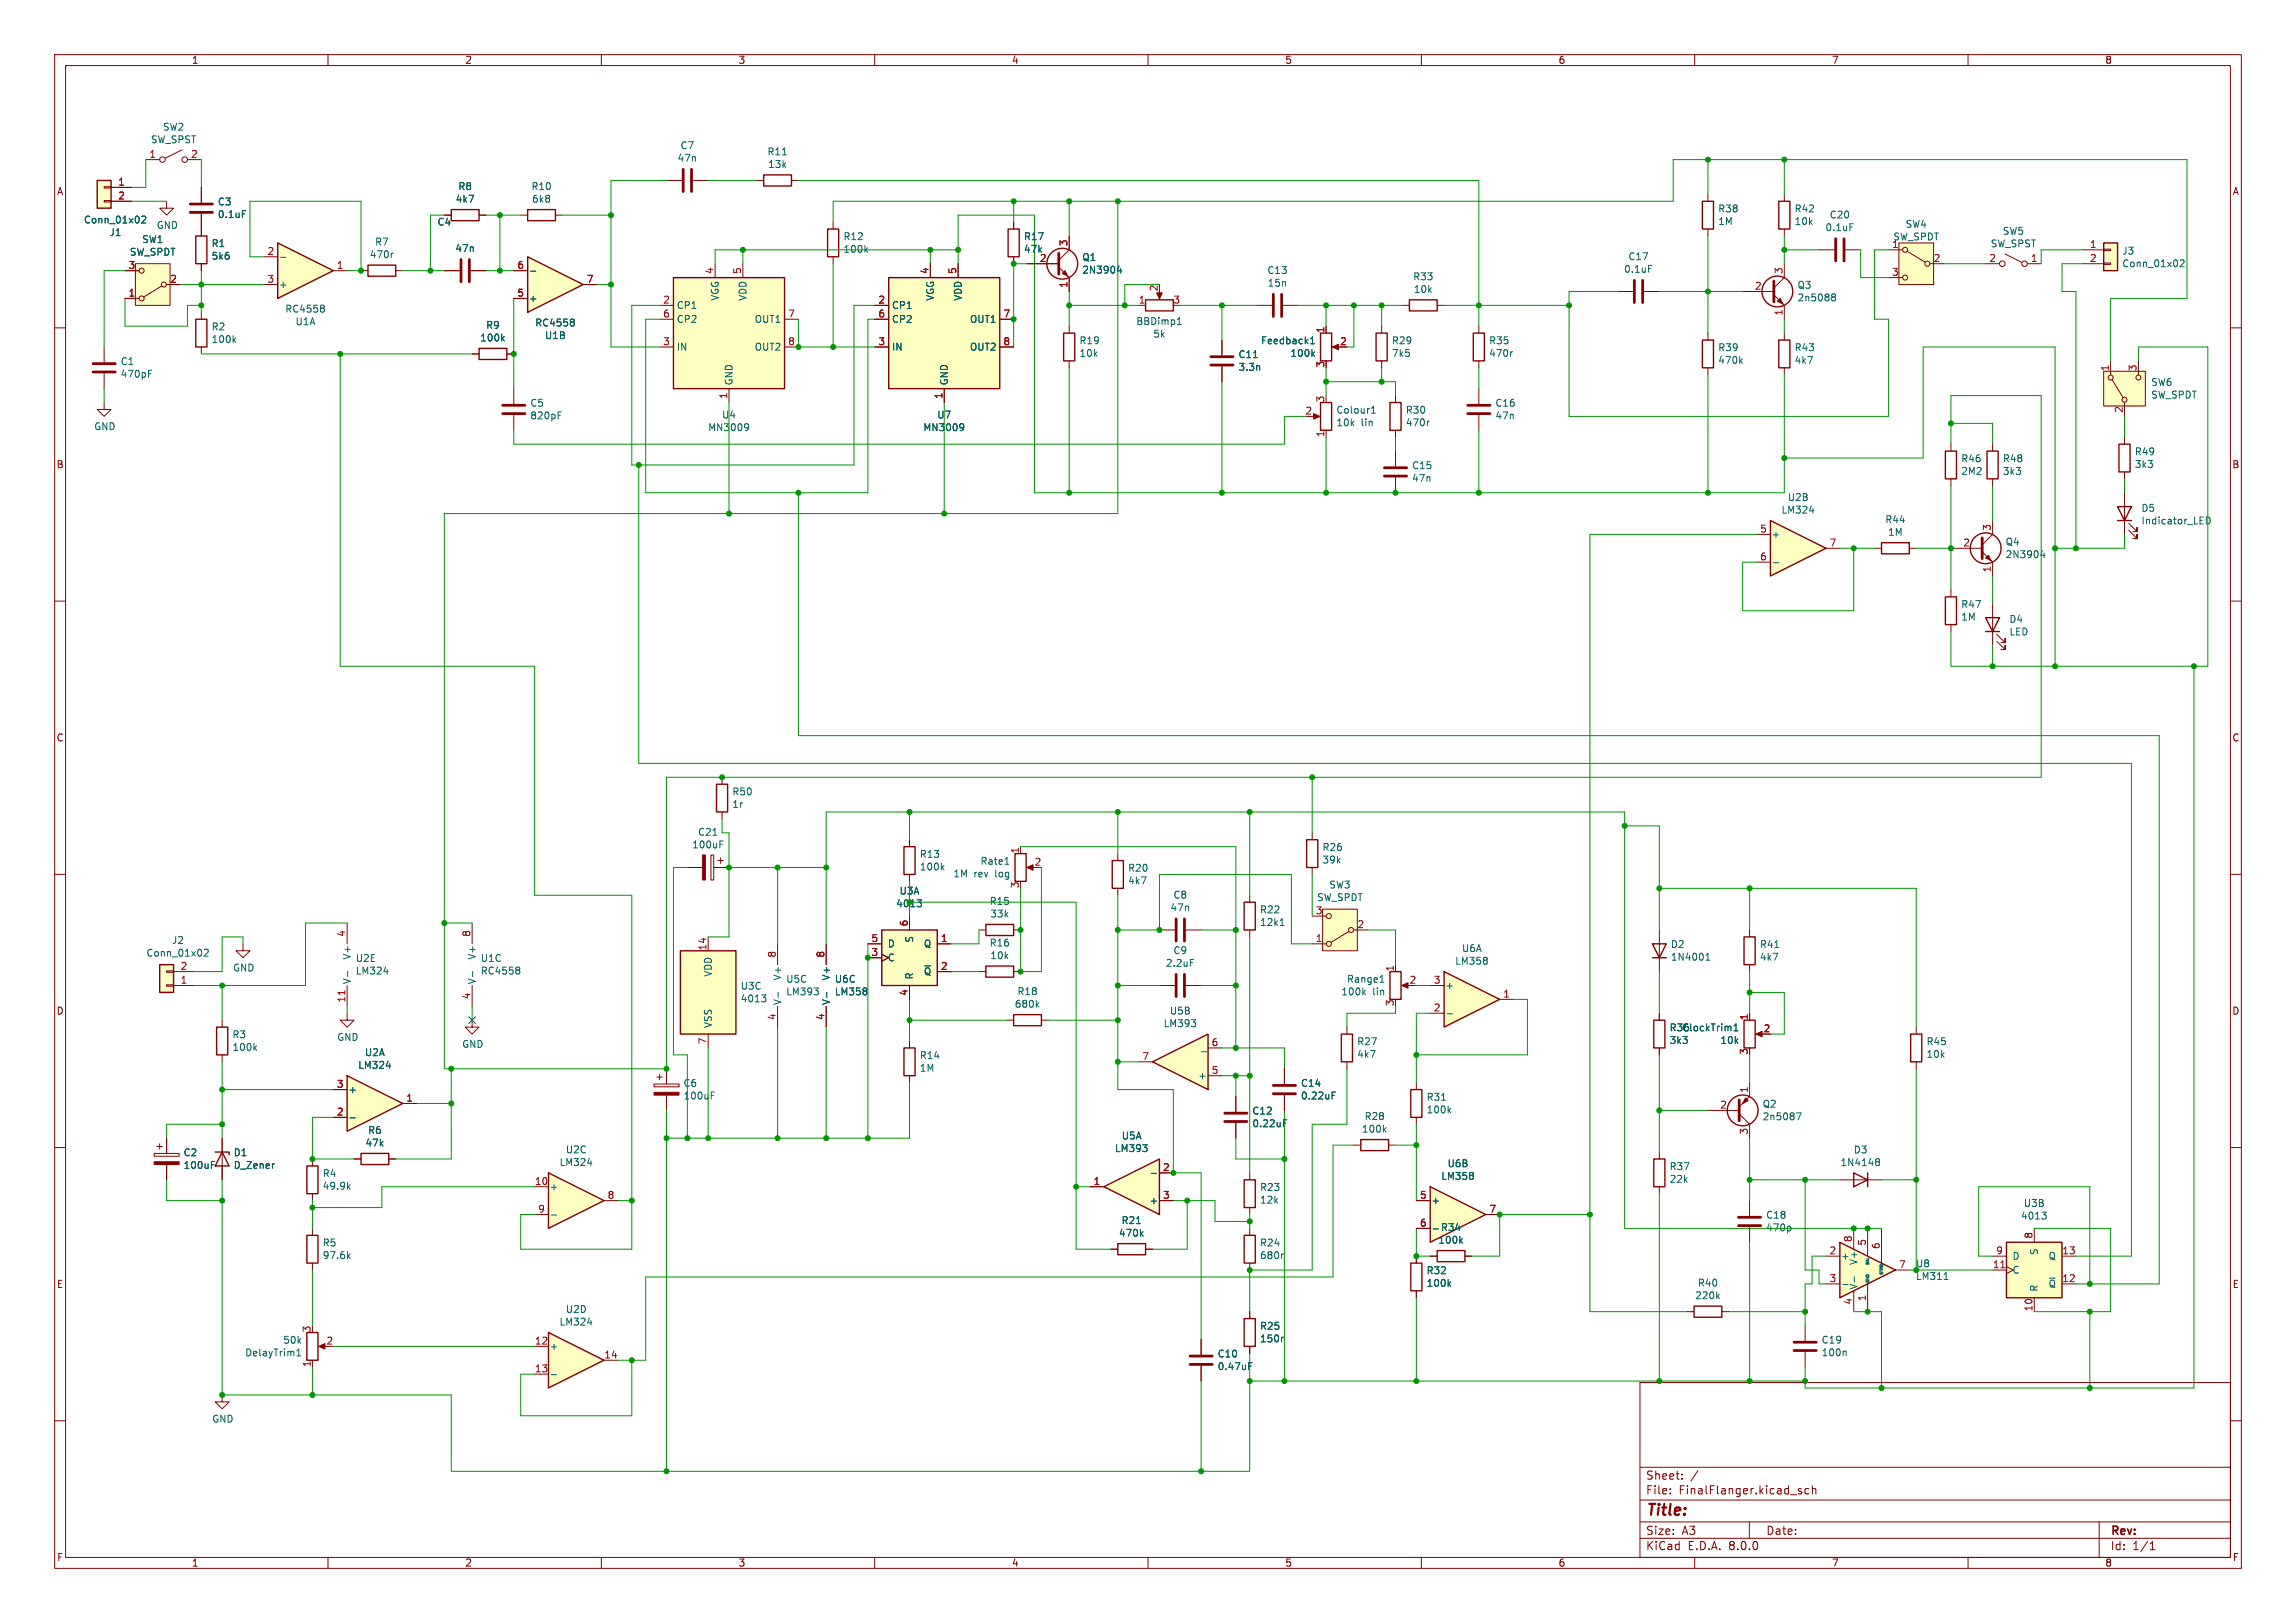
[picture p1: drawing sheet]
<svg xmlns="http://www.w3.org/2000/svg" width="420mm" height="297mm" viewBox="0 0 420 297" stroke-linecap="round" stroke-linejoin="round" font-family="sans-serif">
<defs><g id="words">
<text font-size="2.8" fill="#840000" x="301" y="277.9">Title:</text>
<g font-size="2.1" fill="#840000">
<text x="301" y="273.7">File:</text>
<text x="301" y="271">Sheet:</text>
<text x="307.1" y="273.7">FinalFlanger.kicad_sch</text>
<text x="301" y="281.1">Size:</text>
<text x="307.6" y="281.1">A3</text>
<text x="323" y="281.1">Date:</text>
<text x="386" y="281.3">Rev:</text>
<text x="301" y="283.9">KiCad</text>
<text x="308.7" y="283.9">E.D.A.</text>
<text x="316.3" y="283.9">8.0.0</text>
<text x="386" y="283.9">Id:</text>
<text x="390.1" y="283.9">1/1</text>
</g>
<g font-size="1.8" fill="#840000">
<text x="35" y="11.9">1</text>
<text x="85" y="11.9">2</text>
<text x="135" y="11.9">3</text>
<text x="185" y="11.9">4</text>
<text x="235" y="11.9">5</text>
<text x="285" y="11.9">6</text>
<text x="335" y="11.9">7</text>
<text x="385" y="11.9">8</text>
<text x="10.3" y="35.9">A</text>
<text x="408.3" y="35.9">A</text>
<text x="10.3" y="85.9">B</text>
<text x="408.2" y="85.9">B</text>
<text x="10.3" y="135.9">C</text>
<text x="408.2" y="135.9">C</text>
<text x="10.3" y="185.9">D</text>
<text x="408.2" y="185.9">D</text>
<text x="10.3" y="235.9">E</text>
<text x="408.3" y="235.9">E</text>
<text x="10.3" y="285.9">F</text>
<text x="35" y="286.9">1</text>
<text x="85" y="286.9">2</text>
<text x="135" y="286.9">3</text>
<text x="185" y="286.9">4</text>
<text x="235" y="286.9">5</text>
<text x="285" y="286.9">6</text>
<text x="335" y="286.9">7</text>
<text x="385" y="286.9">8</text>
<text x="408.3" y="285.9">F</text>
</g>
<g font-size="1.8" fill="#a90000">
<text x="27.2" y="29">1</text>
<text x="34.9" y="29">2</text>
<text x="21.5" y="34">1</text>
<text x="21.5" y="36.6">2</text>
<text x="48.8" y="46.7">2</text>
<text x="195.3" y="45.2" transform="rotate(-90 195.3 45.2)">3</text>
<text x="382.2" y="45.5">1</text>
<text x="23.4" y="49.3">3</text>
<text x="31" y="51.8">2</text>
<text x="48.8" y="51.8">3</text>
<text x="61.5" y="49.3">1</text>
<text x="94.5" y="49.3">6</text>
<text x="107.2" y="51.8">7</text>
<text x="130.6" y="50.2" transform="rotate(-90 130.6 50.2)">4</text>
<text x="135.6" y="50.2" transform="rotate(-90 135.6 50.2)">5</text>
<text x="169.9" y="50.2" transform="rotate(-90 169.9 50.2)">4</text>
<text x="175" y="50.2" transform="rotate(-90 175 50.2)">5</text>
<text x="190.1" y="48">2</text>
<text x="195.3" y="52.8" transform="rotate(-90 195.3 52.8)">1</text>
<text x="211.8" y="53.4" transform="rotate(-90 211.8 53.4)">2</text>
<text x="320.9" y="53.1">2</text>
<text x="326.1" y="50.2" transform="rotate(-90 326.1 50.2)">3</text>
<text x="346" y="50.5">3</text>
<text x="353.6" y="48">2</text>
<text x="363.8" y="48">2</text>
<text x="371.4" y="48">1</text>
<text x="382.2" y="48">2</text>
<text x="23.4" y="54.4">1</text>
<text x="94.5" y="54.4">5</text>
<text x="121.2" y="55.6">2</text>
<text x="121.2" y="58.2">6</text>
<text x="144.1" y="58.2">7</text>
<text x="160.6" y="55.6">2</text>
<text x="160.6" y="58.2">6</text>
<text x="183.4" y="58.2">7</text>
<text x="208.2" y="55.6">1</text>
<text x="214.6" y="55.6">3</text>
<text x="326.1" y="57.9" transform="rotate(-90 326.1 57.9)">1</text>
<text x="121.2" y="63.2">3</text>
<text x="144.1" y="63.2">8</text>
<text x="160.6" y="63.2">3</text>
<text x="183.4" y="63.2">8</text>
<text x="242.3" y="61" transform="rotate(-90 242.3 61)">1</text>
<text x="245" y="63.2">2</text>
<text x="242.3" y="67.4" transform="rotate(-90 242.3 67.4)">3</text>
<text x="385.8" y="68" transform="rotate(-90 385.8 68)">1</text>
<text x="390.9" y="68" transform="rotate(-90 390.9 68)">3</text>
<text x="133.1" y="73.1" transform="rotate(-90 133.1 73.1)">1</text>
<text x="172.5" y="73.1" transform="rotate(-90 172.5 73.1)">1</text>
<text x="238.7" y="75.9">2</text>
<text x="242.3" y="73.7" transform="rotate(-90 242.3 73.7)">3</text>
<text x="388.4" y="75.6" transform="rotate(-90 388.4 75.6)">2</text>
<text x="242.3" y="80.1" transform="rotate(-90 242.3 80.1)">1</text>
<text x="321.9" y="97.5">5</text>
<text x="334.6" y="100.1">7</text>
<text x="359" y="100.1">2</text>
<text x="364.2" y="97.2" transform="rotate(-90 364.2 97.2)">3</text>
<text x="321.9" y="102.6">6</text>
<text x="364.2" y="104.8" transform="rotate(-90 364.2 104.8)">1</text>
<text x="186.4" y="156.3" transform="rotate(-90 186.4 156.3)">1</text>
<text x="189.2" y="158.5">2</text>
<text x="186.4" y="162.6" transform="rotate(-90 186.4 162.6)">3</text>
<text x="240.6" y="167.4">3</text>
<text x="63.2" y="171.5" transform="rotate(-90 63.2 171.5)">4</text>
<text x="86.1" y="171.5" transform="rotate(-90 86.1 171.5)">8</text>
<text x="159.3" y="172.5">5</text>
<text x="166.1" y="169.6" transform="rotate(-90 166.1 169.6)">6</text>
<text x="172" y="172.5">1</text>
<text x="240.6" y="172.5">1</text>
<text x="248.2" y="169.9">2</text>
<text x="32.9" y="177.5">2</text>
<text x="129.3" y="174" transform="rotate(-90 129.3 174)">14</text>
<text x="142" y="175.3" transform="rotate(-90 142 175.3)">8</text>
<text x="150.9" y="175.3" transform="rotate(-90 150.9 175.3)">8</text>
<text x="159.3" y="175">3</text>
<text x="172" y="177.5">2</text>
<text x="255" y="177.9" transform="rotate(-90 255 177.9)">1</text>
<text x="32.9" y="180.1">1</text>
<text x="63.2" y="183.6" transform="rotate(-90 63.2 183.6)">11</text>
<text x="86.1" y="183" transform="rotate(-90 86.1 183)">4</text>
<text x="166.1" y="182.3" transform="rotate(-90 166.1 182.3)">4</text>
<text x="255" y="184.2" transform="rotate(-90 255 184.2)">3</text>
<text x="257.7" y="180.1">2</text>
<text x="262.2" y="185.2">2</text>
<text x="262.2" y="180.1">3</text>
<text x="274.9" y="182.6">1</text>
<text x="129.3" y="191.2" transform="rotate(-90 129.3 191.2)">7</text>
<text x="142" y="186.8" transform="rotate(-90 142 186.8)">4</text>
<text x="150.9" y="186.8" transform="rotate(-90 150.9 186.8)">4</text>
<text x="221.5" y="191.5">6</text>
<text x="319.8" y="186.8" transform="rotate(-90 319.8 186.8)">1</text>
<text x="322.5" y="189">2</text>
<text x="208.8" y="194.1">7</text>
<text x="221.5" y="196.6">5</text>
<text x="319.8" y="193.1" transform="rotate(-90 319.8 193.1)">3</text>
<text x="61.5" y="199.1">3</text>
<text x="74.2" y="201.7">1</text>
<text x="314.6" y="202.9">2</text>
<text x="319.8" y="200.1" transform="rotate(-90 319.8 200.1)">1</text>
<text x="61.5" y="204.2">2</text>
<text x="319.8" y="207.7" transform="rotate(-90 319.8 207.7)">3</text>
<text x="212.7" y="214.4">2</text>
<text x="97.7" y="216.9">10</text>
<text x="98.4" y="222">9</text>
<text x="111.1" y="219.5">8</text>
<text x="200" y="216.9">1</text>
<text x="212.7" y="219.5">3</text>
<text x="259.6" y="219.5">5</text>
<text x="272.3" y="222">7</text>
<text x="259.6" y="224.5">6</text>
<text x="338.8" y="227.4" transform="rotate(-90 338.8 227.4)">8</text>
<text x="371.9" y="226.8" transform="rotate(-90 371.9 226.8)">8</text>
<text x="334.6" y="229.6">2</text>
<text x="341.4" y="228" transform="rotate(-90 341.4 228)">5</text>
<text x="343.9" y="228.7" transform="rotate(-90 343.9 228.7)">6</text>
<text x="347.3" y="232.2">7</text>
<text x="364.4" y="232.2">11</text>
<text x="365.1" y="229.6">9</text>
<text x="377.1" y="229.6">13</text>
<text x="334.6" y="234.7">3</text>
<text x="338.8" y="238.8" transform="rotate(-90 338.8 238.8)">4</text>
<text x="341.4" y="238.2" transform="rotate(-90 341.4 238.2)">1</text>
<text x="377.1" y="234.7">12</text>
<text x="56.9" y="243.9" transform="rotate(-90 56.9 243.9)">3</text>
<text x="371.9" y="240.1" transform="rotate(-90 371.9 240.1)">10</text>
<text x="56.9" y="250.3" transform="rotate(-90 56.9 250.3)">1</text>
<text x="59.6" y="246.1">2</text>
<text x="97.7" y="246.1">12</text>
<text x="97.7" y="251.2">13</text>
<text x="110.4" y="248.7">14</text>
</g>
<g font-size="1.8" fill="#006464">
<text x="27.5" y="26.4">SW_SPST</text>
<text x="29.7" y="24.1">SW2</text>
<text x="123.8" y="29.8">47n</text>
<text x="124.4" y="27.5">C7</text>
<text x="140.3" y="28.6">R11</text>
<text x="83.7" y="35">R8</text>
<text x="97.1" y="35">R10</text>
<text x="140.4" y="30.9">13k</text>
<text x="15.3" y="41.1">Conn_01x02</text>
<text x="39.8" y="37.8">C3</text>
<text x="39.8" y="40.1">0.1uF</text>
<text x="79.9" y="41.5">C4</text>
<text x="83.3" y="37.3">4k7</text>
<text x="97.2" y="37.3">6k8</text>
<text x="314.2" y="39.1">R38</text>
<text x="314.2" y="41.4">1M</text>
<text x="328.2" y="39.1">R42</text>
<text x="328.2" y="41.4">10k</text>
<text x="334.6" y="40.2">C20</text>
<text x="348.5" y="41.9">SW4</text>
<text x="19.9" y="43.4">J1</text>
<text x="23.7" y="47">SW_SPDT</text>
<text x="25.9" y="44.7">SW1</text>
<text x="28.6" y="42.1">GND</text>
<text x="38.6" y="45.4">R1</text>
<text x="38.6" y="47.7">5k6</text>
<text x="67.5" y="47.4">470r</text>
<text x="68.5" y="45.1">R7</text>
<text x="83.2" y="46.3">47n</text>
<text x="154.2" y="44.1">R12</text>
<text x="154.2" y="46.5">100k</text>
<text x="187.2" y="46.5">47k</text>
<text x="187.2" y="44.1">R17</text>
<text x="197.9" y="48">Q1</text>
<text x="297.8" y="47.8">C17</text>
<text x="333.8" y="42.5">0.1uF</text>
<text x="346" y="45.5">1</text>
<text x="346.2" y="44.2">SW_SPDT</text>
<text x="364.1" y="45.5">SW_SPST</text>
<text x="366.3" y="43.2">SW5</text>
<text x="388.1" y="46.8">J3</text>
<text x="50.9" y="52.9">+</text>
<text x="197.9" y="50.3">2N3904</text>
<text x="231.7" y="50.3">C13</text>
<text x="231.8" y="52.7">15n</text>
<text x="258.4" y="51.5">R33</text>
<text x="258.5" y="53.8">10k</text>
<text x="297" y="50.1">0.1uF</text>
<text x="328.7" y="53">Q3</text>
<text x="388.1" y="49.1">Conn_01x02</text>
<text x="52.1" y="57.4">RC4558</text>
<text x="54" y="59.7">U1A</text>
<text x="96.6" y="55.5">+</text>
<text x="97.8" y="59.9">RC4558</text>
<text x="123.7" y="56.7">CP1</text>
<text x="123.7" y="59.3">CP2</text>
<text x="131.7" y="55.1" transform="rotate(-90 131.7 55.1)">VGG</text>
<text x="136.8" y="55.1" transform="rotate(-90 136.8 55.1)">VDD</text>
<text x="138" y="59.3">OUT1</text>
<text x="163.1" y="56.7">CP1</text>
<text x="163.1" y="59.3">CP2</text>
<text x="171" y="55.1" transform="rotate(-90 171 55.1)">VGG</text>
<text x="176.1" y="55.1" transform="rotate(-90 176.1 55.1)">VDD</text>
<text x="177.3" y="59.3">OUT1</text>
<text x="207.8" y="59.7">BBDimp1</text>
<text x="328.7" y="55.3">2n5088</text>
<text x="38.6" y="60.7">R2</text>
<text x="38.6" y="63">100k</text>
<text x="87.7" y="62.7">100k</text>
<text x="88.8" y="60.4">R9</text>
<text x="99.6" y="62.3">U1B</text>
<text x="123.7" y="64.4">IN</text>
<text x="138" y="64.4">OUT2</text>
<text x="163.1" y="64.4">IN</text>
<text x="177.3" y="64.4">OUT2</text>
<text x="197.4" y="65.5">10k</text>
<text x="197.4" y="63.2">R19</text>
<text x="210.9" y="62">5k</text>
<text x="226.5" y="65.7">C11</text>
<text x="230.6" y="63.2">Feedback1</text>
<text x="235.9" y="65.5">100k</text>
<text x="254.5" y="63.2">R29</text>
<text x="254.5" y="65.5">7k5</text>
<text x="272.3" y="63.2">R35</text>
<text x="272.3" y="65.5">470r</text>
<text x="314.2" y="64.5">R39</text>
<text x="328.2" y="64.5">R43</text>
<text x="22" y="67">C1</text>
<text x="22" y="69.3">470pF</text>
<text x="134.2" y="70.6" transform="rotate(-90 134.2 70.6)">GND</text>
<text x="173.6" y="70.6" transform="rotate(-90 173.6 70.6)">GND</text>
<text x="226.5" y="68">3.3n</text>
<text x="314.2" y="66.8">470k</text>
<text x="328.2" y="66.8">4k7</text>
<text x="393.4" y="70.8">SW6</text>
<text x="96.9" y="74.6">C5</text>
<text x="96.9" y="76.9">820pF</text>
<text x="132" y="76.8">U4</text>
<text x="171.3" y="76.8">U7</text>
<text x="244.4" y="75.9">Colour1</text>
<text x="257.1" y="75.9">R30</text>
<text x="273.4" y="74.6">C16</text>
<text x="273.4" y="76.9">47n</text>
<text x="393.4" y="73.1">SW_SPDT</text>
<text x="17.1" y="78.9">GND</text>
<text x="129.4" y="79.1">MN3009</text>
<text x="168.8" y="79.1">MN3009</text>
<text x="244.4" y="78.2">10k</text>
<text x="249" y="78.2">lin</text>
<text x="257.1" y="78.2">470r</text>
<text x="390.4" y="83.5">R49</text>
<text x="258.2" y="86.1">C15</text>
<text x="258.2" y="88.4">47n</text>
<text x="358.7" y="84.8">R46</text>
<text x="358.7" y="87.1">2M2</text>
<text x="366.3" y="84.8">R48</text>
<text x="366.3" y="87.1">3k3</text>
<text x="390.4" y="85.8">3k3</text>
<text x="325.8" y="94.2">LM324</text>
<text x="326.9" y="91.9">U2B</text>
<text x="344.8" y="95.9">R44</text>
<text x="391.6" y="93.9">D5</text>
<text x="324" y="98.7">+</text>
<text x="345.3" y="98.2">1M</text>
<text x="366.8" y="100">Q4</text>
<text x="391.6" y="96.2">Indicator_LED</text>
<text x="366.8" y="102.3">2N3904</text>
<text x="358.7" y="111.5">R47</text>
<text x="358.7" y="113.8">1M</text>
<text x="367.5" y="114.2">D4</text>
<text x="367.5" y="116.5">LED</text>
<text x="133.9" y="148.1">1r</text>
<text x="133.9" y="145.7">R50</text>
<text x="126.5" y="155.4">100uF</text>
<text x="127.6" y="153.1">C21</text>
<text x="241.8" y="155.9">R26</text>
<text x="168.2" y="157.2">R13</text>
<text x="168.2" y="159.5">100k</text>
<text x="174.3" y="160.8">1M</text>
<text x="178.1" y="160.8">rev</text>
<text x="179.3" y="158.4">Rate1</text>
<text x="182.1" y="160.8">log</text>
<text x="206.3" y="159.7">R20</text>
<text x="241.8" y="158.2">39k</text>
<text x="164.5" y="163.9">U3A</text>
<text x="180.9" y="165.8">R15</text>
<text x="206.3" y="162">4k7</text>
<text x="214" y="167">47n</text>
<text x="214.6" y="164.6">C8</text>
<text x="230.4" y="167.3">R22</text>
<text x="240.8" y="165.1">SW_SPDT</text>
<text x="243.1" y="162.8">SW3</text>
<text x="31.4" y="172.9">J2</text>
<text x="162.3" y="173.6">D</text>
<text x="167.2" y="172.6" transform="rotate(-90 167.2 172.6)">S</text>
<text x="168.9" y="173.6">Q</text>
<text x="180.9" y="173.4">R16</text>
<text x="181.1" y="168.1">33k</text>
<text x="230.4" y="169.6">12k1</text>
<text x="305.5" y="173.7">D2</text>
<text x="321.8" y="173.7">R41</text>
<text x="26.7" y="175.3">Conn_01x02</text>
<text x="42.5" y="178">GND</text>
<text x="64.4" y="175.7" transform="rotate(-90 64.4 175.7)">V+</text>
<text x="65" y="176.2">U2E</text>
<text x="65" y="178.5">LM324</text>
<text x="87.2" y="175.7" transform="rotate(-90 87.2 175.7)">V+</text>
<text x="87.8" y="176.2">U1C</text>
<text x="87.8" y="178.5">RC4558</text>
<text x="130.4" y="178.8" transform="rotate(-90 130.4 178.8)">VDD</text>
<text x="143.1" y="179.5" transform="rotate(-90 143.1 179.5)">V+</text>
<text x="152" y="179.5" transform="rotate(-90 152 179.5)">V+</text>
<text x="162.3" y="176.1">C</text>
<text x="167.2" y="179.3" transform="rotate(-90 167.2 179.3)">R</text>
<text x="168.9" y="178.7">~{Q}</text>
<text x="181.1" y="175.7">10k</text>
<text x="213.2" y="177.1">2.2uF</text>
<text x="214.6" y="174.8">C9</text>
<text x="266.1" y="176.7">LM358</text>
<text x="267.3" y="174.4">U6A</text>
<text x="305.5" y="176">1N4001</text>
<text x="321.8" y="176">4k7</text>
<text x="64.4" y="180.2" transform="rotate(-90 64.4 180.2)">V-</text>
<text x="87.2" y="180.2" transform="rotate(-90 87.2 180.2)">V-</text>
<text x="135.4" y="181.3">U3C</text>
<text x="135.4" y="183.6">4013</text>
<text x="143.1" y="184" transform="rotate(-90 143.1 184)">V-</text>
<text x="143.7" y="180">U5C</text>
<text x="143.7" y="182.3">LM393</text>
<text x="152" y="184" transform="rotate(-90 152 184)">V-</text>
<text x="152.6" y="180">U6C</text>
<text x="152.6" y="182.3">LM358</text>
<text x="185.5" y="184.6">680k</text>
<text x="186" y="182.3">R18</text>
<text x="213.9" y="185.9">U5B</text>
<text x="245.3" y="182.3">100k</text>
<text x="246.3" y="180">Range1</text>
<text x="251.1" y="182.3">lin</text>
<text x="264.3" y="181.2">+</text>
<text x="42.4" y="190.2">R3</text>
<text x="61.6" y="190.7">GND</text>
<text x="84.5" y="191.9">GND</text>
<text x="130.4" y="188.2" transform="rotate(-90 130.4 188.2)">VSS</text>
<text x="212.7" y="188.2">LM393</text>
<text x="248.2" y="191.5">R27</text>
<text x="305.3" y="188.9">R36</text>
<text x="305.3" y="191.2">3k3</text>
<text x="307.6" y="188.9">ClockTrim1</text>
<text x="314.6" y="191.2">10k</text>
<text x="352.3" y="191.5">R45</text>
<text x="42.4" y="192.5">100k</text>
<text x="65.4" y="195.8">LM324</text>
<text x="66.7" y="193.5">U2A</text>
<text x="168.2" y="196.3">1M</text>
<text x="168.2" y="194">R14</text>
<text x="219.1" y="197.7">+</text>
<text x="219.7" y="192.6">_</text>
<text x="248.2" y="193.8">4k7</text>
<text x="352.3" y="193.8">10k</text>
<text x="63.6" y="200.3">+</text>
<text x="124.9" y="199.1">C6</text>
<text x="124.9" y="201.4">100uF</text>
<text x="237.9" y="201.4">0.22uF</text>
<text x="237.9" y="199.1">C14</text>
<text x="260.9" y="201.6">R31</text>
<text x="260.9" y="203.9">100k</text>
<text x="322.3" y="202.9">Q2</text>
<text x="67.2" y="207.7">R6</text>
<text x="205.1" y="208.7">U5A</text>
<text x="229" y="206.5">0.22uF</text>
<text x="229" y="204.2">C12</text>
<text x="249" y="207.5">100k</text>
<text x="249.5" y="205.2">R28</text>
<text x="322.3" y="205.2">2n5087</text>
<text x="33.5" y="211.8">C2</text>
<text x="33.5" y="214.1">100uF</text>
<text x="42.7" y="211.8">D1</text>
<text x="42.7" y="214.1">D_Zener</text>
<text x="58.9" y="215.6">R4</text>
<text x="66.8" y="210">47k</text>
<text x="102.3" y="213.6">LM324</text>
<text x="103.4" y="211.3">U2C</text>
<text x="203.9" y="211">LM393</text>
<text x="264.7" y="213.8">U6B</text>
<text x="305.3" y="214.3">R37</text>
<text x="336.6" y="213.6">1N4148</text>
<text x="339" y="211.3">D3</text>
<text x="58.9" y="217.9">49.9k</text>
<text x="100.5" y="218">+</text>
<text x="210.2" y="220.6">+</text>
<text x="230.4" y="220.4">12k</text>
<text x="230.4" y="218.1">R23</text>
<text x="261.7" y="220.6">+</text>
<text x="263.5" y="216.1">LM358</text>
<text x="305.3" y="216.6">22k</text>
<text x="370.1" y="221.1">U3B</text>
<text x="204.6" y="226.5">470k</text>
<text x="205.1" y="224.2">R21</text>
<text x="261.7" y="225.7">- R34</text>
<text x="263" y="227.8">100k</text>
<text x="323" y="223.2">C18</text>
<text x="323" y="225.5">470p</text>
<text x="369.6" y="223.4">4013</text>
<text x="58.9" y="228.3">R5</text>
<text x="58.9" y="230.6">97.6k</text>
<text x="230.4" y="230.6">680r</text>
<text x="230.4" y="228.3">R24</text>
<text x="260.9" y="233.4">R32</text>
<text x="336.7" y="230.7">+</text>
<text x="340" y="231.6" transform="rotate(-90 340 231.6)">V+</text>
<text x="350.4" y="232.1">U8</text>
<text x="368" y="233.3">C</text>
<text x="368" y="230.7">D</text>
<text x="373" y="229.8" transform="rotate(-90 373 229.8)">S</text>
<text x="374.6" y="230.7">Q</text>
<text x="260.9" y="235.7">100k</text>
<text x="310" y="237.9">220k</text>
<text x="310.5" y="235.6">R40</text>
<text x="340" y="236.1" transform="rotate(-90 340 236.1)">V-</text>
<text x="350.4" y="234.4">LM311</text>
<text x="373" y="236.5" transform="rotate(-90 373 236.5)">R</text>
<text x="374.6" y="235.8">~{Q}</text>
<text x="102.3" y="242.8">LM324</text>
<text x="103.4" y="240.5">U2D</text>
<text x="230.4" y="245.8">150r</text>
<text x="230.4" y="243.5">R25</text>
<text x="44.8" y="248.4">DelayTrim1</text>
<text x="51.7" y="246.1">50k</text>
<text x="100.5" y="247.2">+</text>
<text x="222.6" y="250.9">0.47uF</text>
<text x="222.6" y="248.6">C10</text>
<text x="333.1" y="246.1">C19</text>
<text x="333.1" y="248.4">100n</text>
<text x="38.7" y="260.5">GND</text>
</g>
<text font-size="1.8" fill="#009600" x="163.8" y="166.2">4013</text>
<g font-size=".7" fill="#006464">
<text x="342.1" y="231.7" transform="rotate(-90 342.1 231.7)">BAL</text>
<text x="344.7" y="233.5" transform="rotate(-90 344.7 233.5)">STRB</text>
<text x="342.1" y="234.8" transform="rotate(-90 342.1 234.8)">GND</text>
</g>
</g></defs>
<g fill="none" stroke="#840000" stroke-width=".18">
<path d="M10 10h400v277h-400zM12 12h396v273h-396zM60 10v2M110 10v2M160 10v2M210 10v2M260 10v2M310 10v2M360 10v2M10 60h2M408 60h2M364.5 95.3v2.5l-1.9 1.9"/>
<path d="M10 110h2M356.9 100.3h5.7M362.6 101l1.9 1.9v2.5M408 110h2M10 160h2M408 160h2M10 210h2M408 210h2M10 260h2M300 253h108v32h-108zM408 260h2M300 278.5h108"/>
<path d="M300 274.5h108M300 268.5h108M305.5 273.2v.2M305.5 272.5v.1M307.7 270.5v.2M307.7 269.8v.1M310.6 269.1l-1.3 1.9M320 278.5v3M329 272.8l.4 .1 .2 .2-.1 .2-.4 .1M329 272.5h.5M330.9 272.5l-.5-.1-.2 .3v.4l.1 .2h.6M331.5 272.5l.2-.1 .4 .1 .1 .9"/>
<path d="M331.5 271.9v1.5M384 278.5v6.5M60 285v2M110 285v2M160 285v2M210 285v2M260 285v2M300 281.5h108M310 285v2M360 285v2M393.3 283.6h.9M393.3 282.5l.4-.4v1.5"/>
</g>
<path d="M362.6 98.4v3.8" fill="none" stroke="#840000" stroke-width=".51"/>
<path d="M363.2 102.1l.5-.5 .5 1z" fill="#840000" stroke="#840000" stroke-width=".18"/>
<circle cx="363.2" cy="100.3" r="2.82" fill="none" stroke="#840000" stroke-width=".25"/>
<path d="M373.6 100.7l-.3 .9h.8M373.9 101.2v.9" fill="none" stroke="#006464" stroke-width=".18"/>
<path d="M100.3 243.8l10.2 5.1-10.2 5.1z" fill="#ffffc2"/>
<path d="M257.8 54.9h5.1v2h-5.1zM254.3 73.7h2v5h-2zM344.2 99.3h5v2h-5zM363.5 82.6h2v5h-2zM165.4 154.9h2v5.1h-2zM185.7 156.2h2v5.1h-2zM203.5 157.5h2v5.1h-2zM100.3 243.8l10.2 5.1-10.2 5.1z" fill="none" stroke="#840000" stroke-width=".25"/>
<g fill="none" stroke="#840000" stroke-width=".18">
<path d="M256.5 55.9h1.3M262.9 55.9h1.3M295.9 53.3h2.8M300.7 53.3h2.8M255.3 72.4v1.3M255.3 78.7v1.3M364.5 81.3v1.3M364.5 87.6v1.3M342.9 100.3h1.3M349.2 100.3h1.3M166.4 153.7v1.2M186.7 154.9v1.3"/>
<path d="M188.2 158.8h1M204.5 156.2v1.3M63.5 168.9v3.8M86.4 168.9v3.8M166.4 160v1.3M204.5 162.6v1.2M63.5 185.4v1.3h1.3l-1.3 1.3-1.3-1.3h1.3M63.5 180.3v3.9M86.4 186.7v1.3h1.2l-1.2 1.2-1.3-1.2h1.3M86.4 180.3v3.9M119.6 198.4h4.6v.5h-4.6zM120.1 197.1h1.1"/>
<path d="M120.6 196.6v1M121.9 195.6v2.8M212.1 180.3h2.8M216.9 180.3h2.8M121.9 200.4v2.8M226.1 200.7v2.8M226.1 205.5v2.8M320 219.7v2.8M320 224.5v2.8M97.8 246.4h2.5M97.8 251.5h2.5M110.5 248.9h2.5"/>
</g>
<g fill="none" stroke="#006464" stroke-width=".18">
<path d="M301.6 48.6h.6M261.5 77.1h-.3M172.3 158.7l.4 .5M172.7 158.4l-.5 .4M183.8 158.2h.8M63.6 177.8v.9M70.2 177.8h.8M86.5 177.8v.9M94.8 177l.3 .2-.3 .3 .3 .3v.2l-.3 .3M217.7 175.6h.6M130.1 199.8h.6M130.1 200.4h.4"/>
<path d="M234.8 205.5h.4M234.8 204.9h.6M327.4 224.4l.2 .2v.4l-.2 .2M100.9 251.6h.9M107.5 242.1h.8"/>
</g>
<g fill="#840000" stroke="#840000" stroke-width=".18">
<path d="M187.8 158.8l1.2-.6v1.1z"/>
<path d="M119.6 199.9h4.6v.5h-4.6z"/>
</g>
<path d="M299 51.3v4.1M300.5 51.3v4.1M215.1 178.3v4.1M216.7 178.3v4.1M224 205.2h4.1M224 203.7h4.1M318 224.3h4.1M318 222.8h4.1" fill="none" stroke="#840000" stroke-width=".51"/>
<path d="M63.1 181.3v.7" fill="none" stroke="#a90000" stroke-width=".18"/>
<path d="M210.8 194.3l10.2-5.1v10.2z" fill="#ffffc2"/>
<path d="M227.6 165.1h2v5.1h-2zM210.8 194.3l10.2-5.1v10.2z" fill="none" stroke="#840000" stroke-width=".25"/>
<path d="M228.6 163.8v1.3M228.6 170.2v1.3M208.3 194.3h2.5M221 196.9h2.5M221 191.8h2.5" fill="none" stroke="#840000" stroke-width=".18"/>
<path d="M234.2 169.4h.7M234.4 168.3l.1-.2v1.3M217.9 186.6h.8l-.4 .5M218.7 187.2v.6" fill="none" stroke="#006464" stroke-width=".18"/>
<path d="M100.3 214.6l10.2 5.1-10.2 5.1z" fill="#ffffc2"/>
<path d="M100.3 214.6l10.2 5.1-10.2 5.1z" fill="none" stroke="#840000" stroke-width=".25"/>
<path d="M97.8 217.2h2.5M110.5 219.7h2.5M97.8 222.2h2.5" fill="none" stroke="#840000" stroke-width=".18"/>
<path d="M107.5 212.9h.8M100.9 222.3h.9" fill="none" stroke="#006464" stroke-width=".18"/>
<path d="M63.5 196.9l10.2 5-10.2 5.1z" fill="#ffffc2"/>
<path d="M269.5 61h2v5h-2zM63.5 196.9l10.2 5-10.2 5.1zM56.1 243.8h2.1v5.1h-2.1z" fill="none" stroke="#840000" stroke-width=".25"/>
<path d="M270.5 59.7v1.3M270.5 66v1.3M212.1 170.2h2.8M216.9 170.2h2.8M61 199.4h2.5M61 204.5h2.5M73.7 201.9h2.5M40.6 255.3v1.2h1.3l-1.3 1.3-1.2-1.3h1.2M57.1 248.9v1.3M58.7 246.4h1" fill="none" stroke="#840000" stroke-width=".18"/>
<path d="M276.7 64.4h-.2M70.7 195.1h.8M64 204.6h1M54.3 248.1h.7M54.3 247.2l.4-.3v1.2" fill="none" stroke="#006464" stroke-width=".18"/>
<path d="M58.3 246.4l1.1-.5v1z" fill="#840000" stroke="#840000" stroke-width=".18"/>
<path d="M215.1 168.1v4.1M216.7 168.1v4.1" fill="none" stroke="#840000" stroke-width=".51"/>
<path d="M29.2 176.5h2.5v5.1h-2.5z" fill="#ffffc2"/>
<path d="M30.5 177.7h1.2v.2h-1.2zM31.7 177.8h3.9M30.5 180.2h1.2v.3h-1.2zM31.7 180.3h3.9" fill="none" stroke="#840000" stroke-width=".18"/>
<path d="M29.2 176.5h2.5v5.1h-2.5z" fill="none" stroke="#840000" stroke-width=".25"/>
<path d="M37.4 173.8l.5-.1 .2 .4-.8 .9h.8" fill="none" stroke="#006464" stroke-width=".18"/>
<path d="M384.8 67.9h7.6v6.4h-7.6z" fill="#ffffc2"/>
<g fill="none" stroke="#840000" stroke-width=".18">
<path d="M270.5 71.1v2.8M270.5 75.9v2.8M384.8 67.9h7.6v6.4h-7.6zM386.1 66v2.6M386.3 69.5l2.1 3.3M388.6 73.7v2.5M391.2 66v2.6M388.6 80v1.3M388.6 86.4v1.2M388.6 90.2v7.6M389.4 97l1.5 1.6v-.8v.8h-.8M389.4 95.8l1.5 1.5v-.8v.8h-.8"/>
<path d="M125.7 158.8h2.8M130 156.5h.6v4.5h-.6zM130.6 158.8h2.7M131.3 157.5h1M131.8 157v1M132.1 142.2v1.3M132.1 148.6v1.3M44.4 172.7v1.3h1.3l-1.3 1.3-1.2-1.3h1.2M40.6 186.7v1.3M40.6 193v1.3M57.1 212.1v1.3M57.1 218.4v1.3"/>
<path d="M64.8 212.1h1.2M71.1 212.1h1.3"/>
<circle cx="386.1" cy="69.1" r=".46"/>
<circle cx="388.6" cy="73.2" r=".46"/>
<circle cx="391.2" cy="69.1" r=".46"/>
</g>
<path d="M387.3 92.7h2.6l-1.3 2.6zM387.3 95.3h2.6M387.6 81.3h2v5.1h-2zM131.1 143.5h2v5.1h-2zM39.6 188h2.1v5h-2.1zM56.1 213.4h2.1v5h-2.1zM66 211.1h5.1v2h-5.1z" fill="none" stroke="#840000" stroke-width=".25"/>
<path d="M403.6 94.6a.64 .64 0 0 1 .7 .6 .64 .64 0 0 1-.7 .7zM130.4 152.9h.7M131.7 154.5h.4M131.7 153.9h.6M46.6 191.7l.3 .5M46.9 191.4l-.4 .5M63.7 217.1l.4 .5M64.1 216.8l-.5 .5" fill="none" stroke="#006464" stroke-width=".18"/>
<path d="M268.5 75.7h4M268.5 74.2h4" fill="none" stroke="#840000" stroke-width=".51"/>
<path d="M128.5 156.5h.5v4.5h-.5z" fill="#840000" stroke="#840000" stroke-width=".18"/>
<path d="M323.8 95.3l10.2 5-10.2 5.1z" fill="#ffffc2"/>
<path d="M323.8 95.3l10.2 5-10.2 5.1zM165.4 191.8h2v5.1h-2zM227.6 241.3h2v5.1h-2z" fill="none" stroke="#840000" stroke-width=".25"/>
<path d="M321.3 97.8h2.5M321.3 102.9h2.5M334 100.3h2.5M166.4 190.5v1.3M166.4 196.9v1.2M219.7 245.1v2.8M219.7 249.9v2.8M228.6 240v1.3M228.6 246.4v1.2" fill="none" stroke="#840000" stroke-width=".18"/>
<path d="M331 93.5h.8M324.4 103h.9M228.4 250h.5M228.4 249.4h.6M234.8 244.7l-.3 .1" fill="none" stroke="#006464" stroke-width=".18"/>
<path d="M217.7 249.7h4M217.7 248.2h4" fill="none" stroke="#840000" stroke-width=".51"/>
<path d="M161.3 170.2h10.1v10.1h-10.1z" fill="#ffffc2"/>
<path d="M161.3 170.2h10.1v10.1h-10.1zM180.3 169.2h5.1v2h-5.1zM180.3 176.8h5.1v2h-5.1z" fill="none" stroke="#840000" stroke-width=".25"/>
<path d="M158.7 172.7h2.6M158.7 175.3h2.6M161.3 174.6l1.3 .7-1.3 .6M166.4 167.6v2.6M171.4 172.7h2.6M171.4 177.8h2.6M179.1 177.8h1.2M179.1 170.2h1.2M185.4 177.8h1.3M185.4 170.2h1.3M166.4 180.3v2.6" fill="none" stroke="#840000" stroke-width=".18"/>
<path d="M167.8 164.7h.7l-.4 .4M168.3 165.1l.2 .3v.3l-.2 .2" fill="none" stroke="#006464" stroke-width=".18"/>
<path d="M201.9 217.2l10.2-5.1v10.1z" fill="#ffffc2"/>
<g fill="none" stroke="#840000" stroke-width=".25">
<path d="M311.4 36.8h2v5.1h-2zM241.6 61h2v5h-2zM241.6 73.7h2v5h-2zM251.7 61h2v5h-2zM355.9 82.6h2v5h-2zM355.9 109.2h2v5.1h-2zM363.2 113h2.6l-1.3 2.6zM363.2 115.6h2.6M185.4 185.7h5.1v2h-5.1zM39.4 210.8h2.5v.5M40.6 210.8l1.3 2.6h-2.5zM201.9 217.2l10.2-5.1v10.1z"/>
<path d="M227.6 215.9h2v5.1h-2zM56.1 226.1h2.1v5h-2.1zM204.5 227.6h5v2h-5zM227.6 226.1h2v5h-2z"/>
</g>
<g fill="none" stroke="#840000" stroke-width=".18">
<path d="M312.4 35.6v1.2M242.6 59.7v1.3M252.7 59.7v1.3M312.4 41.9v1.3M240 76.2h1M242.6 78.7v1.3M244.1 63.5h1M252.7 66v1.3M255.3 82.6v2.7M255.3 87.4v2.8M356.9 81.3v1.3M356.9 87.6v1.3"/>
<path d="M356.9 108v1.2M356.9 114.3v1.3M364.5 110.5v7.6M365.3 117.3l1.5 1.6v-.8v.8h-.8M365.3 116.1l1.5 1.5v-.8v.8h-.8M142.2 172.7v3.8M151.1 172.7v3.8M142.2 184.2v3.8M151.1 184.2v3.8M184.1 186.7h1.3M190.5 186.7h1.3M28.2 211.1h4.6v.5h-4.6z"/>
<path d="M28.7 209.8h1M29.2 209.3v1M30.5 208.3v2.8M30.5 213.1v2.8M40.6 208.3v7.6M199.4 217.2h2.5M212.1 214.6h2.5M212.1 219.7h2.5M228.6 214.6v1.3M57.1 224.8v1.3M57.1 231.1v1.3M203.2 228.6h1.3"/>
<path d="M209.5 228.6h1.3M228.6 221v1.2M228.6 224.8v1.3M228.6 231.1v1.3"/>
</g>
<g fill="none" stroke="#006464" stroke-width=".18">
<path d="M239.7 62.9h.8M239.7 62l.4-.4v1.3M240.1 64.7l.4 .5M240.5 64.4l-.5 .5M250.9 75.6h.7M250.9 74.7l.3-.4v1.3M142.3 181.6v.9M148.9 180.8h.8l-.4 .5M149.6 181.4v.5M151.2 181.6v.9M158.5 180.9v.3M158.5 181.5v.4"/>
<path d="M189.7 183.8l.3 .5M190 183.5l-.4 .5M38.7 213.1h.4M38.7 212.5h.6M50.1 213h.1M209 209.5h.8l-.4 .5M209.8 210.1v.5M210.6 214.7h1M63.7 229.8l.4 .5M64.1 229.5l-.5 .5M207.9 223.9h.7M208.7 225.7l.4 .5"/>
<path d="M209.1 225.4l-.5 .5M234.8 229.5h-.3"/>
</g>
<g fill="#840000" stroke="#840000" stroke-width=".18">
<path d="M28.2 212.6h4.6v.5h-4.6z"/>
<path d="M243.7 63.5l1.2-.5v1z"/>
<path d="M240.3 75.7l1.1 .5-1.1 .5z"/>
</g>
<path d="M253.2 87.1h4.1M253.2 85.6h4.1" fill="none" stroke="#840000" stroke-width=".51"/>
<path d="M124.5 174h10.1v15.2h-10.1z" fill="#ffffc2"/>
<path d="M325.4 36.8h2v5.1h-2zM124.5 174h10.1v15.2h-10.1z" fill="none" stroke="#840000" stroke-width=".25"/>
<g fill="none" stroke="#840000" stroke-width=".18">
<path d="M326.4 35.6v1.2M326.4 41.9v1.3M332.7 45.7h2.8M337.6 45.7h2.8M363.2 48.3h2.6M366.8 46.5l3 1.5M370.8 48.3h2.6M129.5 171.5v2.5M129.5 189.2v2.6"/>
<circle cx="366.3" cy="48.3" r=".51"/>
<circle cx="370.3" cy="48.3" r=".51"/>
</g>
<path d="M338.4 40.9h.6M139.3 182.1h.8l-.4 .4M139.8 182.5l.3 .3v.3l-.3 .2" fill="none" stroke="#006464" stroke-width=".18"/>
<path d="M335.8 43.7v4.1M337.3 43.7v4.1" fill="none" stroke="#840000" stroke-width=".51"/>
<path d="M384.8 44.5h2.5v5h-2.5z" fill="#ffffc2"/>
<path d="M381 45.7h3.8M381 48.3h3.8M384.8 48.1h1.3v.3h-1.3zM384.8 45.6h1.3v.2h-1.3z" fill="none" stroke="#840000" stroke-width=".18"/>
<path d="M384.8 44.5h2.5v5h-2.5z" fill="none" stroke="#840000" stroke-width=".25"/>
<path d="M398.8 47.7l.5-.2 .2 .4-.8 .9h.8" fill="none" stroke="#006464" stroke-width=".18"/>
<path d="M347.3 44.5h6.4v7.6h-6.4z" fill="#ffffc2"/>
<g fill="none" stroke="#840000" stroke-width=".18">
<path d="M81.3 39.4h1.2M87.6 39.4h1.3M95.2 39.4h1.3M101.6 39.4h1.3M121.9 33h2.8M126.7 33h2.8M138.4 33h1.3M144.8 33h1.2M81.3 49.5h2.8M86.1 49.5h2.8M152.4 40.6v1.3M152.4 47v1.3"/>
<path d="M318.8 53.3h5.7M324.5 54l1.9 1.9v2.5M326.4 48.3v2.5l-1.9 1.9M345.4 45.7h2.6M345.4 50.8h2.6M347.3 44.5h6.4v7.6h-6.4zM348.9 46l3.3 2M353.1 48.3h2.5M86.4 64.8h1.2M92.7 64.8h1.3M94 71.1v2.8M94 75.9v2.8"/>
<path d="M312.4 61v1.2M312.4 67.3v1.3M326.4 61v1.2M326.4 67.3v1.3"/>
<circle cx="348.5" cy="50.8" r=".46"/>
<circle cx="348.5" cy="45.7" r=".46"/>
<circle cx="352.6" cy="48.3" r=".46"/>
</g>
<g fill="none" stroke="#840000" stroke-width=".25">
<path d="M82.5 38.4h5.1v2h-5.1zM96.5 38.4h5.1v2h-5.1zM139.7 32h5.1v2h-5.1zM151.4 41.9h2v5.1h-2zM87.6 63.8h5.1v2h-5.1zM311.4 62.2h2v5.1h-2zM325.4 62.2h2v5.1h-2z"/>
<circle cx="325.1" cy="53.3" r="2.82"/>
</g>
<g fill="none" stroke="#006464" stroke-width=".18">
<path d="M143.1 28.3h.7M158.3 45.7l.4 .5M158.7 45.3l-.5 .5M335.1 54.2l.2 .1M335.1 53.9l.2-.1 .4 .1 .1 .2-.3 .2M335.3 54.3h.2M335.3 54.3l-.2 .2M335.5 54.3l.3 .3-.1 .3-.2 .2-.4-.2M91.9 61.9l.4 .5M92.3 61.6l-.5 .4M102.1 76h.4M102.1 75.4h.6"/>
<path d="M318.4 66l.3 .5M318.7 65.6l-.5 .5"/>
</g>
<path d="M125 31v4.1M126.5 31v4.1M84.3 47.5v4.1M85.9 47.5v4.1M324.5 51.4v3.8M91.9 75.7h4.1M91.9 74.2h4.1" fill="none" stroke="#840000" stroke-width=".51"/>
<path d="M325.1 55.1l.5-.5 .5 1z" fill="#840000" stroke="#840000" stroke-width=".18"/>
<path d="M123.2 50.8h20.3v20.3h-20.3z" fill="#ffffc2"/>
<path d="M123.2 50.8h20.3v20.3h-20.3z" fill="none" stroke="#840000" stroke-width=".25"/>
<path d="M120.6 55.9h2.6M120.6 58.4h2.6M130.8 48.3v2.5M135.9 48.3v2.5M143.5 58.4h2.5M120.6 63.5h2.6M133.3 71.1v2.6M143.5 63.5h2.5" fill="none" stroke="#840000" stroke-width=".18"/>
<path d="M136.4 77.5h.3l.2 .3a.84 .84 0 0 1-.3 1M136.9 78.1l-.1 .2h-.4" fill="none" stroke="#006464" stroke-width=".18"/>
<path d="M96.5 47l10.2 5.1-10.2 5.1z" fill="#ffffc2"/>
<path d="M96.5 47l10.2 5.1-10.2 5.1z" fill="none" stroke="#840000" stroke-width=".25"/>
<path d="M94 54.6h2.5M94 49.5h2.5M106.7 52.1h2.5" fill="none" stroke="#840000" stroke-width=".18"/>
<path d="M97 49.6h1M104.8 58.4l.2 .2-.2 .3 .2 .3v.2l-.2 .3" fill="none" stroke="#006464" stroke-width=".18"/>
<path d="M162.6 50.8h20.3v20.3h-20.3z" fill="#ffffc2"/>
<path d="M162.6 50.8h20.3v20.3h-20.3z" fill="none" stroke="#840000" stroke-width=".25"/>
<path d="M160 55.9h2.6M160 58.4h2.6M170.2 48.3v2.5M175.3 48.3v2.5M182.9 58.4h2.5M160 63.5h2.6M172.7 71.1v2.6M182.9 63.5h2.5" fill="none" stroke="#840000" stroke-width=".18"/>
<path d="M175.8 77.5h.2l.3 .3a.84 .84 0 0 1-.4 1M176.3 78.1l-.1 .2h-.4" fill="none" stroke="#006464" stroke-width=".18"/>
<path d="M50.8 44.5l10.2 5-10.2 5.1z" fill="#ffffc2"/>
<path d="M35.8 43.2h2v5.1h-2zM50.8 44.5l10.2 5-10.2 5.1zM67.3 48.5h5.1v2h-5.1z" fill="none" stroke="#840000" stroke-width=".25"/>
<path d="M36.8 34.3v2.8M36.8 39.1v4.1M36.8 48.3v1.2M48.3 47h2.5M48.3 52.1h2.5M61 49.5h2.5M66 49.5h1.3M72.4 49.5h1.3" fill="none" stroke="#840000" stroke-width=".18"/>
<path d="M44.3 38.6h.6M51.3 47.1h1M59.1 55.8l.2 .3-.2 .3 .2 .2v.3l-.2 .2M71.9 46.3l-.2 .1" fill="none" stroke="#006464" stroke-width=".18"/>
<path d="M34.8 38.9h4.1M34.8 37.3h4.1" fill="none" stroke="#840000" stroke-width=".51"/>
<path d="M24.8 48.3h6.3v7.6h-6.3z" fill="#ffffc2"/>
<g fill="none" stroke="#840000" stroke-width=".18">
<path d="M26.7 29.2h2.5M33.3 27.4l-3.1 1.6M34.3 29.2h2.5M22.9 54.6h2.5M22.9 49.5h2.5M24.8 48.3h6.3v7.6h-6.3zM29.6 52.3l-3.3 2.1M30.5 52.1h2.5M36.8 57.2v1.2M19 73.7v1.2h1.3l-1.3 1.3-1.2-1.3h1.2M19 63.5v2.8M19 68.3v2.8"/>
<path d="M36.8 63.5v1.3"/>
<circle cx="29.7" cy="29.2" r=".51"/>
<circle cx="33.8" cy="29.2" r=".51"/>
<circle cx="25.9" cy="54.6" r=".46"/>
<circle cx="25.9" cy="49.5" r=".46"/>
<circle cx="30" cy="52.1" r=".46"/>
</g>
<path d="M35.8 58.4h2v5.1h-2z" fill="none" stroke="#840000" stroke-width=".25"/>
<path d="M27.2 68.4h.4M27.2 67.8h.6M42.8 62.2l.3 .5M43.1 61.8l-.5 .5" fill="none" stroke="#006464" stroke-width=".18"/>
<path d="M17 66.5h4.1M17 68.1h4.1" fill="none" stroke="#840000" stroke-width=".51"/>
<path d="M17.8 33h2.5v5.1h-2.5z" fill="#ffffc2"/>
<g fill="none" stroke="#840000" stroke-width=".18">
<path d="M19 36.7h1.3v.3h-1.3zM19 34.2h1.3v.2h-1.3zM20.3 34.3h3.8M20.3 36.8h3.8M30.5 36.8v1.3h1.2l-1.2 1.3-1.3-1.3h1.3M185.4 40.6v1.3M185.4 47v1.3M188 48.3h5.7M193.7 48.9l1.9 1.9v2.5M195.6 43.2v2.5l-1.9 1.9M195.6 59.7v1.3M208.3 55.9h1.2"/>
<path d="M212.1 53.3v1.1M229.9 55.9h2.8M234.7 55.9h2.8M195.6 66v1.3M223.5 62.2v2.8M223.5 67.1v2.8M234.9 195.6v2.8M246.4 188v1.2M246.4 194.3v1.3M259.1 198.1v1.3M234.9 200.4v2.8M247.6 209.6h1.3"/>
<path d="M254 209.6h1.3M259.1 204.5v1.2M259.1 229.9v1.2M259.1 236.2v1.3"/>
</g>
<g fill="none" stroke="#840000" stroke-width=".25">
<path d="M17.8 33h2.5v5.1h-2.5zM184.4 41.9h2v5.1h-2zM209.5 54.9h5.1v2h-5.1zM194.6 61h2v5h-2zM245.4 189.2h2v5.1h-2zM258.1 199.4h2v5.1h-2zM248.9 208.5h5.1v2.1h-5.1zM258.1 231.1h2v5.1h-2z"/>
<circle cx="194.3" cy="48.3" r="2.82"/>
</g>
<g fill="none" stroke="#006464" stroke-width=".18">
<path d="M25.9 39.7l.5-.2 .3 .4-.8 .9h.8M204.7 48.7l-.3 .9h.8M205 49.1v.9M215.4 59.4h.7M215.5 58.4l.2-.3v1.3M229.3 65.5h.7M230.4 67v.8M243.7 199.8h.6M243.7 200.4h.4M253.2 206.7l.3 .5M253.5 206.3l-.4 .5M263.7 201.3h.7"/>
<path d="M265 203.2l.4 .5M265.4 202.8l-.5 .5M265 234.9l.4 .5M265.4 234.6l-.5 .4"/>
</g>
<g fill="#840000" stroke="#840000" stroke-width=".18">
<path d="M211.6 53.6h1l-.5 1.1z"/>
<path d="M194.3 50l.5-.5 .5 1z"/>
</g>
<path d="M193.7 46.4v3.8M232.9 53.8v4.1M234.4 53.8v4.1M221.5 66.8h4.1M221.5 65.3h4.1M232.9 198.6h4.1M232.9 200.2h4.1" fill="none" stroke="#840000" stroke-width=".51"/>
<path d="M241.9 166.4h6.4v7.6h-6.4z" fill="#ffffc2"/>
<g fill="none" stroke="#840000" stroke-width=".18">
<path d="M240 152.4v1.3M240 158.8v1.2M240 172.7h2.6M240 167.6h2.6M241.9 166.4h6.4v7.6h-6.4zM246.8 170.4l-3.3 2.1M247.6 170.2h2.6M255.3 176.5v1.3M303.5 170.2v7.6M320 170.2v1.3M320 176.5v1.3M256.8 180.3h1"/>
<circle cx="243.1" cy="167.6" r=".46"/>
<circle cx="243.1" cy="172.7" r=".46"/>
<circle cx="247.1" cy="170.2" r=".46"/>
</g>
<path d="M239 153.7h2v5.1h-2zM254.3 177.8h2v5.1h-2zM302.3 172.7h2.5l-1.3 2.6zM302.3 175.3h2.5M319 171.5h2.1v5h-2.1z" fill="none" stroke="#840000" stroke-width=".25"/>
<path d="M256.4 180.3l1.2-.5v1z" fill="#840000" stroke="#840000" stroke-width=".18"/>
<path d="M252.4 179.8h.8M252.7 178.7l.1-.2v1.3M312.1 175.7h.7M312.1 174.8l.3-.4v1.3M324.7 173.4h.7M249.4 181.6l.4 .5M249.8 181.2l-.5 .5" fill="none" stroke="#006464" stroke-width=".18"/>
<path d="M264.2 177.8l10.1 5.1-10.1 5.1z" fill="#ffffc2"/>
<path d="M264.2 177.8l10.1 5.1-10.1 5.1z" fill="none" stroke="#840000" stroke-width=".25"/>
<path d="M261.6 185.4h2.6M261.6 180.3h2.6M274.3 182.9h2.6M330.2 242.6v2.8M330.2 247.4v2.8" fill="none" stroke="#840000" stroke-width=".18"/>
<path d="M272 175.3v.3M272 175.8v.5M264.7 185.5h1M337.5 247.3l.2 .1v.7" fill="none" stroke="#006464" stroke-width=".18"/>
<path d="M328.2 247.1h4M328.2 245.6h4" fill="none" stroke="#840000" stroke-width=".51"/>
<path d="M336.5 227.3l10.2 5.1-10.2 5.1z" fill="#ffffc2"/>
<path d="M336.5 227.3l10.2 5.1-10.2 5.1z" fill="none" stroke="#840000" stroke-width=".25"/>
<path d="M334 229.9h2.5M334 234.9h2.5M339.1 224.8v3.8M339.1 236.2v3.8M341.6 224.8v5.1M341.6 234.9v5.1M344.2 224.8v6.3M346.7 232.4h2.5" fill="none" stroke="#840000" stroke-width=".18"/>
<path d="M337.1 235h.9M339.2 233.6v1M341.3 230.4h.6M341.4 231.1l-.1 .2h.6M341.9 230.6l-.6 .1 .6 .2M355.6 234.1h.7" fill="none" stroke="#006464" stroke-width=".18"/>
<path d="M367 227.3h10.2v10.2h-10.2z" fill="#ffffc2"/>
<g fill="none" stroke="#840000" stroke-width=".25">
<path d="M302.5 186.7h2v5.1h-2zM319 186.7h2.1v5.1h-2.1zM349.5 189.2h2v5.1h-2zM339.1 214.6l2.5 1.3-2.5 1.3zM341.6 214.6v2.6M367 227.3h10.2v10.2h-10.2z"/>
<circle cx="318.8" cy="203.2" r="2.82"/>
</g>
<g fill="none" stroke="#840000" stroke-width=".18">
<path d="M303.5 185.4v1.3M303.5 191.8v1.2M320 198.1v2.6l-1.9 1.9M320 185.4v1.3M321.6 189.2h1M350.5 188v1.2M350.5 194.3v1.3M312.4 203.2h5.7M318.1 203.8l1.9 1.9v2.6M336.5 215.9h7.7M364.5 232.4h2.5M364.5 229.9h2.5"/>
<path d="M367 231.8l1.3 .6-1.3 .6M372.1 224.8v2.5M372.1 237.5v2.5M377.2 234.9h2.5M377.2 229.9h2.5"/>
</g>
<path d="M366 232h.7" fill="none" stroke="#a90000" stroke-width=".18"/>
<path d="M317.2 188.6h.7M317.2 187.7l.3-.3v1.2M328.6 203.7h.9l-.6 1.2M343.2 212.5l.1 .1M343.2 212.1l.4-.1 .1 .2 .1 .1-.2 .3M343.3 212.6h.3M343.3 212.6h-.1M343.6 212.6l.2 .2-.1 .4-.1 .1-.4-.1M373.5 221.8h.8l-.4 .5M374 222.3l.3 .2v.3l-.3 .3" fill="none" stroke="#006464" stroke-width=".18"/>
<path d="M318.1 201.3v3.8" fill="none" stroke="#840000" stroke-width=".51"/>
<g fill="#840000" stroke="#840000" stroke-width=".18">
<path d="M319.3 200.9l.5 .5-1 .5z"/>
<path d="M321.2 189.2l1.1-.5v1z"/>
</g>
<path d="M261.6 217.2l10.2 5-10.2 5.1z" fill="#ffffc2"/>
<path d="M261.6 217.2l10.2 5-10.2 5.1zM302.5 212.1h2v5.1h-2zM262.9 228.9h5.1v2h-5.1zM309.9 239h5.1v2h-5.1z" fill="none" stroke="#840000" stroke-width=".25"/>
<g fill="none" stroke="#840000" stroke-width=".18">
<path d="M20.3 34.3h3.8M20.3 36.8h3.8M36.8 34.3v2.8M36.8 39.1v4.1M81.3 39.4h1.2M87.6 39.4h1.3M22.9 49.5h2.5M22.9 54.6h2.5M30.5 52.1h2.5M36.8 48.3v1.2M81.3 49.5h2.8M86.1 49.5h2.8"/>
<path d="M94 49.5h2.5M94 54.6h2.5M106.7 52.1h2.5M160 55.9h2.6M160 58.4h2.6M170.2 48.3v2.5M175.3 48.3v2.5M182.9 58.4h2.5M185.4 40.6v1.3M185.4 47v1.3M188 48.3h5.7M195.6 43.2v2.5"/>
<path d="M195.6 50.8v2.5M242.6 59.7v1.3M86.4 64.8h1.2M92.7 64.8h1.3M160 63.5h2.6M172.7 71.1v2.6M182.9 63.5h2.5M223.5 62.2v2.8M223.5 67.1v2.8M151.1 172.7v3.8M158.7 172.7h2.6M158.7 175.3h2.6"/>
<path d="M161.3 174.6l1.3 .7-1.3 .6M166.4 167.6v2.6M171.4 172.7h2.6M171.4 177.8h2.6M61 199.4h2.5M151.1 184.2v3.8M166.4 180.3v2.6M234.9 195.6v2.8M303.5 185.4v1.3M303.5 191.8v1.2M320 185.4v1.3M30.5 208.3v2.8"/>
<path d="M30.5 213.1v2.8M40.6 208.3v2.5M40.6 213.4v2.5M61 204.5h2.5M64.8 212.1h1.2M71.1 212.1h1.3M73.7 201.9h2.5M199.4 217.2h2.5M212.1 219.7h2.5M212.1 214.6h2.5M226.1 200.7v2.8M226.1 205.5v2.8"/>
<path d="M234.9 200.4v2.8M259.1 219.7h2.5M303.5 210.8v1.3M303.5 217.2v1.2M203.2 228.6h1.3M209.5 228.6h1.3M259.1 224.8h2.5M259.1 229.9v1.2M259.1 236.2v1.3M261.6 229.9h1.3M268 229.9h1.2M271.8 222.2h2.5"/>
<path d="M219.7 245.1v2.8M219.7 249.9v2.8M228.6 240v1.3M228.6 246.4v1.2M308.6 240h1.3M315 240h1.2"/>
</g>
<g fill="none" stroke="#006464" stroke-width=".18">
<path d="M25.9 39.7l.5-.2 .3 .4-.8 .9h.8M44.3 38.6h.6M97 49.6h1M104.8 58.4l.2 .2-.2 .3 .2 .3v.2l-.2 .3M204.7 48.7l-.3 .9h.8M205 49.1v.9M91.9 61.9l.4 .5M92.3 61.6l-.5 .4M175.8 77.5h.2l.3 .3a.84 .84 0 0 1-.4 1M176.3 78.1l-.1 .2h-.4M229.3 65.5h.7M230.4 67v.8"/>
<path d="M239.7 62.9h.8M239.7 62l.4-.4v1.3M240.1 64.7l.4 .5M240.5 64.4l-.5 .5M167.8 164.7h.7l-.4 .4M168.3 165.1l.2 .3v.3l-.2 .2M70.7 195.1h.8M151.2 181.6v.9M158.5 180.9v.3M158.5 181.5v.4M243.7 199.8h.6M317.2 188.6h.7"/>
<path d="M317.2 187.7l.3-.3v1.2M38.7 213.1h.4M38.7 212.5h.6M50.1 213h.1M64 204.6h1M209 209.5h.8l-.4 .5M209.8 210.1v.5M210.6 214.7h1M234.8 205.5h.4M234.8 204.9h.6M243.7 200.4h.4M269.5 214.7v.3"/>
<path d="M269.5 215.2v.5M207.9 223.9h.7M208.7 225.7l.4 .5M209.1 225.4l-.5 .5M265 234.9l.4 .5M265.4 234.6l-.5 .4M267.2 227l.3 .5M267.5 226.7l-.5 .4M314.1 237.2l.4 .5M314.5 236.8l-.5 .5M228.4 250h.5M228.4 249.4h.6"/>
<path d="M234.8 244.7l-.3 .1"/>
</g>
<g fill="none" stroke="#009600" stroke-width=".18">
<path d="M24.1 36.8h6.4M26.7 29.2v5.1h-2.6M36.8 29.2v5.1M81.3 39.4h-2.6v10.1M88.9 39.4h6.3M91.4 39.4v10.1M102.9 39.4h8.9M121.9 33h-10.1v30.5h8.8M129.5 33h8.9M146 33h124.5v26.7M185.4 36.8v3.8M195.6 36.8v6.4"/>
<path d="M204.5 36.8v57.2h-123.2v101.6h40.6v-53.4h251.5v-69.8h-16.5v8.9M312.4 29.2v6.4M326.4 29.2v6.4M22.9 54.6v5.1h11.4v-3.8h2.5M22.9 49.5h-3.9v14M33 52.1h15.3M36.8 49.5v7.7M48.3 47h-2.6v-10.2h20.3v12.7h-2.5M73.7 49.5h7.6M88.9 49.5h5.1M94 54.6v16.5M109.2 52.1h2.6"/>
<path d="M120.6 58.4h-2.5v31.8h40.6v-31.8h1.3M120.6 55.9h-5v29.2h40.6v-29.2h3.8M135.9 45.7v2.6M146 58.4v5.1h14M152.4 40.6v-3.8h153.7v-7.6h93.9v25.4h-13.9v11.4M152.4 48.3v15.2M170.2 45.7v2.6M175.3 48.3v-8.9h13.9v50.8h137.2v-21.6M175.3 45.7h-44.5v2.6M188 48.3h-2.6v15.2M195.6 55.9h12.7M195.6 53.3v6.4"/>
<path d="M212.1 52.1h-6.4v3.8M215.9 55.9h14M223.5 55.9v6.3M237.5 55.9h19M242.6 55.9v3.8M247.6 55.9v7.6h-1.2M252.7 55.9v3.8M264.2 55.9h22.8M303.5 53.3h15.3M312.4 43.2v17.8M326.4 43.2v5.1M326.4 58.4v2.6"/>
<path d="M326.4 45.7h6.3M340.4 45.7v5.1h5M345.4 45.7h-2.5v12.7h2.5v17.8h-58.4v-22.9h8.9M355.6 48.3h7.6M381 48.3h-3.8v5h2.5v47M381 45.7h-7.6v2.6M19 71.1v2.6M36.8 64.8h49.6M62.2 64.8v57.1h35.6v41.9h17.8v64.8h-20.4v-6.4h2.6M133.3 73.7v20.3M172.7 73.7v20.3M195.6 67.3v22.9"/>
<path d="M223.5 69.9v20.3M238.8 76.2h-3.9v5.1h-140.9v-2.6M242.6 67.3v5.1M242.6 69.9h12.7v2.5M252.7 67.3v2.6M270.5 67.3v3.8M270.5 78.7v11.5M312.4 68.6v21.6M356.9 77.5h7.6v3.8M388.6 76.2v3.8M391.2 66v-2.5h12.7v58.4h-47v-6.3M116.8 85.1v54.6h273.1v90.2h-10.2"/>
<path d="M146 90.2v44.4h249v100.3h-15.3M242.6 80v10.2M255.3 80v2.6M321.3 97.8h-30.5v142.2h17.8M326.4 83.8h25.4v-20.3h24.1v58.4M356.9 88.9v19.1M364.5 88.9v6.4M388.6 87.6v2.6M388.6 97.8v2.5h-12.7M336.5 100.3h6.4M339.1 100.3v11.5h-20.3v-8.9h2.5M350.5 100.3h6.4"/>
<path d="M364.5 105.4v5.1M364.5 118.1v3.8M401.3 121.9v132.1h-71.1v-3.8M125.7 158.8h-2.5v34.2h2.5v15.3M132.1 149.9v2.5h1.2v19.1h-3.8M133.3 158.8h17.8M142.2 158.8v13.9M166.4 148.6v5.1M186.7 154.9h39.4v36.9M190.5 158.8v19h-3.8v-15.2M204.5 148.6v7.6M228.6 148.6v15.2"/>
<path d="M240 142.2v10.2M297.2 151.1h6.3v19.1M44.4 172.7v-1.2h-3.8v6.3h-5M63.5 168.9h-7.6v11.4h-20.3M81.3 168.9h5.1M151.1 172.7v-24.1h146.1v76.2h47M158.7 172.7v35.6M166.4 165.1h30.4v63.5h6.4M166.4 161.3v6.3M174 177.8h5.1M179.1 170.2v2.5h-5.1M204.5 163.8v35.6h10.1v15.2h5.1v30.5"/>
<path d="M204.5 170.2h7.6v-10.2h24.1v12.7h3.8M219.7 170.2h6.4M228.6 171.5v43.1M240 160v7.6M250.2 170.2h5.1v6.3M303.5 177.8v7.6M303.5 162.6h47v25.4M320 162.6v7.6M320 177.8v7.6M40.6 180.3v6.4M40.6 194.3v14M40.6 199.4h20.4"/>
<path d="M63.5 184.2v1.2M82.5 195.6v16.5h-10.1M86.4 184.2v2.5M129.5 191.8v16.5M142.2 188v20.3M151.1 188v20.3M166.4 182.9v7.6M166.4 198.1v10.2h-44.5M166.4 186.7h17.7M191.8 186.7h12.7M204.5 180.3h7.6M204.5 194.3h3.8"/>
<path d="M219.7 180.3h6.4M223.5 191.8h11.4v3.8M223.5 196.9h5.1M226.1 196.9v3.8M246.4 195.6v10.1h-6.4v26.7h-11.4v7.6M255.3 184.2v1.2h-8.9v2.6M259.1 180.3h2.5M261.6 185.4h-2.5v12.7M276.9 182.9h2.5v10.1h-20.3M303.5 193v17.8M320 181.6h6.4v7.6h-2.6M320 193v5.1"/>
<path d="M350.5 195.6v36.8M30.5 215.9v3.8h10.1M40.6 215.9v39.4h41.9v13.9h146.1v-21.6M40.6 205.7h-10.1v2.6M57.1 219.7v5.1M61 204.5h-3.9v7.6h7.7M76.2 201.9h6.3M97.8 217.2h-28v3.8h-12.7M113 219.7h2.6M121.9 203.2v66M196.8 217.2h2.6M214.6 219.7h7.6v3.8h6.4"/>
<path d="M217.2 219.7v8.9h-6.4M226.1 208.3v3.8h8.8M234.9 203.2v49.5M247.6 209.6h-3.8v24.1h-125.7v15.2h-5.1M255.3 209.6h3.8M259.1 205.7v14M303.5 203.2h8.9M303.5 218.4v34.3M320 215.9h16.5M320 208.3v11.4M330.2 215.9v16.5h2.5v2.5h1.3M344.2 215.9h6.3"/>
<path d="M57.1 232.4v10.2M228.6 222.2v2.6M259.1 224.8v5.1h2.5M259.1 237.5v15.2M290.8 222.2h-16.5v7.7h-5.1M320 227.3v25.4M334 229.9h-2.5v5h-1.3v7.7M349.2 232.4h15.3M364.5 229.9h-2.6v-12.7h20.4v17.7M372.1 224.8h14v15.2h-14M57.1 250.2v5.1M61 246.4h36.8"/>
<path d="M115.6 248.9v10.2h-20.4v-7.6h2.6M219.7 252.7v16.5M228.6 252.7h101.6M316.2 240h14M339.1 240h5.1v14M382.3 240v14"/>
</g>
<path d="M85.8 186.1l1.2 1.2M87 186.1l-1.2 1.2" fill="none" stroke="#000084" stroke-width=".18"/>
<g fill="#009600" stroke="#009600" stroke-width=".18">
<circle cx="81.3" cy="168.9" r=".46"/>
<circle cx="40.6" cy="199.4" r=".46"/>
<circle cx="82.5" cy="201.9" r=".46"/>
<circle cx="82.5" cy="195.6" r=".46"/>
<circle cx="40.6" cy="180.3" r=".46"/>
<circle cx="204.5" cy="180.3" r=".46"/>
<circle cx="204.5" cy="194.3" r=".46"/>
<circle cx="204.5" cy="186.7" r=".46"/>
<circle cx="196.8" cy="217.2" r=".46"/>
<circle cx="214.6" cy="214.6" r=".46"/>
<circle cx="115.6" cy="248.9" r=".46"/>
<circle cx="121.9" cy="195.6" r=".46"/>
<circle cx="151.1" cy="208.3" r=".46"/>
<circle cx="158.7" cy="208.3" r=".46"/>
<circle cx="142.2" cy="208.3" r=".46"/>
<circle cx="115.6" cy="219.7" r=".46"/>
<circle cx="121.9" cy="208.3" r=".46"/>
<circle cx="166.4" cy="186.7" r=".46"/>
<circle cx="129.5" cy="208.3" r=".46"/>
<circle cx="125.7" cy="208.3" r=".46"/>
<circle cx="121.9" cy="269.2" r=".46"/>
<circle cx="240" cy="142.2" r=".46"/>
<circle cx="228.6" cy="148.6" r=".46"/>
<circle cx="226.1" cy="180.3" r=".46"/>
<circle cx="226.1" cy="170.2" r=".46"/>
<circle cx="204.5" cy="170.2" r=".46"/>
<circle cx="212.1" cy="170.2" r=".46"/>
<circle cx="40.6" cy="255.3" r=".46"/>
<circle cx="57.1" cy="255.3" r=".46"/>
<circle cx="57.1" cy="212.1" r=".46"/>
<circle cx="57.1" cy="221" r=".46"/>
<circle cx="40.6" cy="219.7" r=".46"/>
<circle cx="40.6" cy="205.7" r=".46"/>
<circle cx="204.5" cy="148.6" r=".46"/>
<circle cx="195.6" cy="55.9" r=".46"/>
<circle cx="195.6" cy="36.8" r=".46"/>
<circle cx="204.5" cy="36.8" r=".46"/>
<circle cx="205.7" cy="55.9" r=".46"/>
<circle cx="242.6" cy="69.9" r=".46"/>
<circle cx="252.7" cy="69.9" r=".46"/>
<circle cx="195.6" cy="90.2" r=".46"/>
<circle cx="242.6" cy="55.9" r=".46"/>
<circle cx="223.5" cy="55.9" r=".46"/>
<circle cx="242.6" cy="90.2" r=".46"/>
<circle cx="223.5" cy="90.2" r=".46"/>
<circle cx="375.9" cy="100.3" r=".46"/>
<circle cx="401.3" cy="121.9" r=".46"/>
<circle cx="375.9" cy="121.9" r=".46"/>
<circle cx="364.5" cy="121.9" r=".46"/>
<circle cx="339.1" cy="100.3" r=".46"/>
<circle cx="356.9" cy="100.3" r=".46"/>
<circle cx="356.9" cy="77.5" r=".46"/>
<circle cx="379.7" cy="100.3" r=".46"/>
<circle cx="270.5" cy="55.9" r=".46"/>
<circle cx="270.5" cy="90.2" r=".46"/>
<circle cx="255.3" cy="90.2" r=".46"/>
<circle cx="287" cy="55.9" r=".46"/>
<circle cx="252.7" cy="55.9" r=".46"/>
<circle cx="247.6" cy="55.9" r=".46"/>
<circle cx="312.4" cy="90.2" r=".46"/>
<circle cx="326.4" cy="83.8" r=".46"/>
<circle cx="312.4" cy="53.3" r=".46"/>
<circle cx="326.4" cy="45.7" r=".46"/>
<circle cx="312.4" cy="29.2" r=".46"/>
<circle cx="326.4" cy="29.2" r=".46"/>
<circle cx="158.7" cy="175.3" r=".46"/>
<circle cx="151.1" cy="158.8" r=".46"/>
<circle cx="166.4" cy="148.6" r=".46"/>
<circle cx="142.2" cy="158.8" r=".46"/>
<circle cx="172.7" cy="94" r=".46"/>
<circle cx="186.7" cy="170.2" r=".46"/>
<circle cx="186.7" cy="177.8" r=".46"/>
<circle cx="146" cy="90.2" r=".46"/>
<circle cx="132.1" cy="142.2" r=".46"/>
<circle cx="133.3" cy="94" r=".46"/>
<circle cx="133.3" cy="158.8" r=".46"/>
<circle cx="91.4" cy="39.4" r=".46"/>
<circle cx="111.8" cy="52.1" r=".46"/>
<circle cx="111.8" cy="39.4" r=".46"/>
<circle cx="116.8" cy="85.1" r=".46"/>
<circle cx="94" cy="64.8" r=".46"/>
<circle cx="91.4" cy="49.5" r=".46"/>
<circle cx="175.3" cy="45.7" r=".46"/>
<circle cx="135.9" cy="45.7" r=".46"/>
<circle cx="146" cy="63.5" r=".46"/>
<circle cx="152.4" cy="63.5" r=".46"/>
<circle cx="170.2" cy="45.7" r=".46"/>
<circle cx="66" cy="49.5" r=".46"/>
<circle cx="36.8" cy="52.1" r=".46"/>
<circle cx="78.7" cy="49.5" r=".46"/>
<circle cx="62.2" cy="64.8" r=".46"/>
<circle cx="36.8" cy="55.9" r=".46"/>
<circle cx="185.4" cy="48.3" r=".46"/>
<circle cx="185.4" cy="58.4" r=".46"/>
<circle cx="185.4" cy="36.8" r=".46"/>
<circle cx="219.7" cy="269.2" r=".46"/>
<circle cx="234.9" cy="252.7" r=".46"/>
<circle cx="228.6" cy="252.7" r=".46"/>
<circle cx="259.1" cy="252.7" r=".46"/>
<circle cx="303.5" cy="203.2" r=".46"/>
<circle cx="290.8" cy="222.2" r=".46"/>
<circle cx="330.2" cy="240" r=".46"/>
<circle cx="303.5" cy="162.6" r=".46"/>
<circle cx="330.2" cy="215.9" r=".46"/>
<circle cx="320" cy="215.9" r=".46"/>
<circle cx="341.6" cy="240" r=".46"/>
<circle cx="320" cy="162.6" r=".46"/>
<circle cx="297.2" cy="151.1" r=".46"/>
<circle cx="259.1" cy="193" r=".46"/>
<circle cx="234.9" cy="212.1" r=".46"/>
<circle cx="217.2" cy="219.7" r=".46"/>
<circle cx="228.6" cy="232.4" r=".46"/>
<circle cx="228.6" cy="223.5" r=".46"/>
<circle cx="259.1" cy="229.9" r=".46"/>
<circle cx="226.1" cy="191.8" r=".46"/>
<circle cx="226.1" cy="196.9" r=".46"/>
<circle cx="228.6" cy="196.9" r=".46"/>
<circle cx="259.1" cy="209.6" r=".46"/>
<circle cx="274.3" cy="222.2" r=".46"/>
<circle cx="344.2" cy="254" r=".46"/>
<circle cx="330.2" cy="252.7" r=".46"/>
<circle cx="341.6" cy="224.8" r=".46"/>
<circle cx="350.5" cy="232.4" r=".46"/>
<circle cx="339.1" cy="224.8" r=".46"/>
<circle cx="382.3" cy="234.9" r=".46"/>
<circle cx="382.3" cy="240" r=".46"/>
<circle cx="382.3" cy="254" r=".46"/>
<circle cx="350.5" cy="215.9" r=".46"/>
<circle cx="320" cy="252.7" r=".46"/>
<circle cx="320" cy="181.6" r=".46"/>
<circle cx="303.5" cy="252.7" r=".46"/>
</g>
<use href="#words"/>
</svg>
